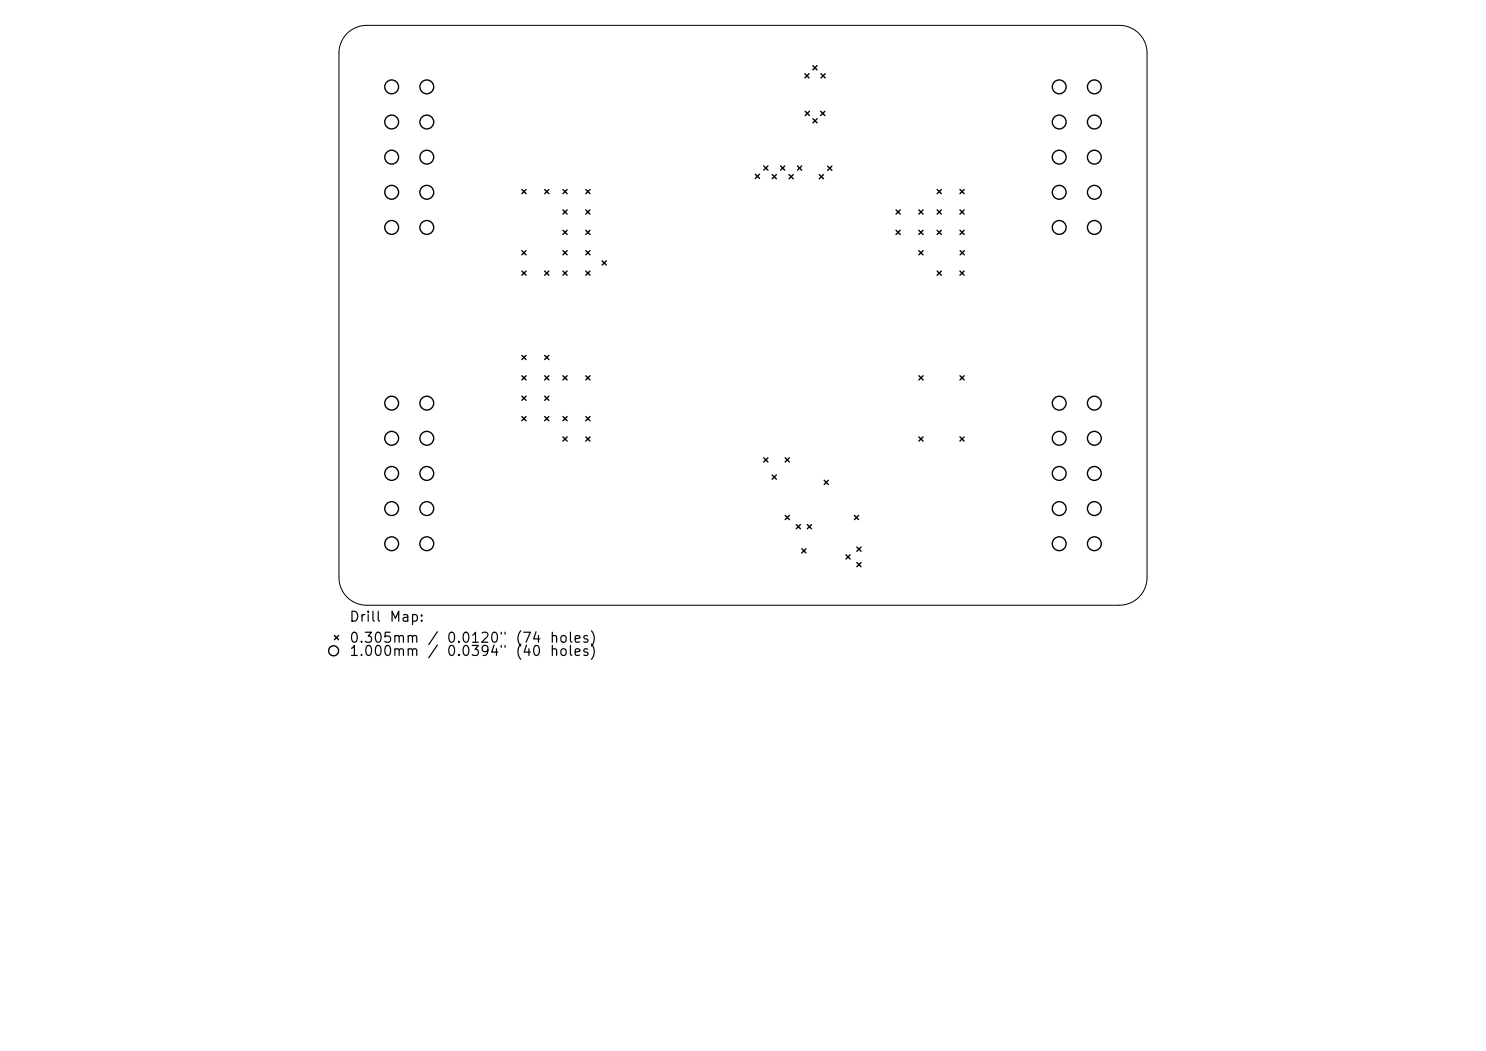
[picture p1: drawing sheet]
<svg xmlns="http://www.w3.org/2000/svg" width="297mm" height="210mm" viewBox="0 0 297 210" stroke-linecap="round" stroke-linejoin="round" font-family="sans-serif">
<defs><g id="words">
<g font-size="2">
<text x="69.7" y="124.7">Drill</text>
<text x="77.7" y="124.7">Map:</text>
<text x="69.7" y="128.9">0.305mm</text>
<text x="69.7" y="131.6">1.000mm</text>
<text x="85.3" y="128.9">/</text>
<text x="89.1" y="128.9">0.0120&quot;</text>
<text x="89.1" y="131.6">0.0394&quot;</text>
<text x="102.8" y="128.9">(74</text>
<text x="102.8" y="131.6">(40</text>
<text x="109.7" y="128.9">holes)</text>
</g>
</g></defs>
<path d="M69.4 6.7a5.5 5.5 0 0 1 3.9-1.6h150.4a5.5 5.5 0 0 1 5.6 5.5v104.8a5.5 5.5 0 0 1-5.6 5.5h-150.4a5.5 5.5 0 0 1-5.6-5.5v-104.8a5.5 5.5 0 0 1 1.7-3.9z" fill="none" stroke="#000" stroke-width=".2"/>
<g fill="none" stroke="#000" stroke-width=".28">
<path d="M160.9 14.7l.8 .9M161.7 14.7l-.8 .9M162.5 13.1l.8 .9M163.3 13.1l-.8 .9M164.1 14.7l.8 .9M164.9 14.7l-.8 .9M104.3 37.9l.8 .8M105.1 37.9l-.8 .8M108.9 37.9l.8 .8M109.7 37.9l-.8 .8M112.5 37.9l.9 .8M113.4 37.9l-.9 .8"/>
<path d="M117.1 37.9l.8 .8M117.9 37.9l-.8 .8M151 34.8l.8 .9M151.8 34.8l-.8 .9M152.6 33.2l.9 .8M153.5 33.2l-.9 .8M154.3 34.9l.9 .8M155.2 34.9l-.9 .8M156 33.2l.9 .8M156.9 33.2l-.9 .8M157.7 34.9l.8 .8M158.5 34.9l-.8 .8"/>
<path d="M159.4 33.2l.8 .8M160.2 33.2l-.8 .8M160.9 22.2l.9 .9M161.8 22.2l-.9 .9M162.5 23.7l.8 .9M163.3 23.7l-.8 .9M163.7 34.9l.9 .8M164 22.2l.9 .9M164.6 34.9l-.9 .8M164.9 22.2l-.9 .9M165.4 33.2l.9 .8M166.3 33.2l-.9 .8"/>
<path d="M187.3 37.9l.8 .8M188.1 37.9l-.8 .8M191.9 37.9l.8 .8M192.7 37.9l-.8 .8M104.3 50.1l.8 .8M104.3 54.2l.8 .8M105.1 50.1l-.8 .8M105.1 54.2l-.8 .8M108.9 54.2l.8 .8M109.7 54.2l-.8 .8M112.5 41.9l.9 .9M112.5 46l.9 .9"/>
<path d="M112.5 50.1l.9 .8M112.5 54.2l.9 .8M113.4 41.9l-.9 .9M113.4 46l-.9 .9M113.4 50.1l-.9 .8M113.4 54.2l-.9 .8M117.1 46l.8 .9M117.1 41.9l.8 .9M117.1 50.1l.8 .8M117.1 54.2l.8 .8M117.9 41.9l-.8 .9M117.9 46l-.8 .9"/>
<path d="M117.9 50.1l-.8 .8M117.9 54.2l-.8 .8M120.3 52.1l.9 .9M121.2 52.1l-.9 .9M179.1 41.9l.8 .9M179.1 46l.8 .9M179.9 41.9l-.8 .9M179.9 46l-.8 .9M183.6 41.9l.9 .9M183.6 46l.9 .9M183.6 50.1l.9 .8M184.5 41.9l-.9 .9"/>
<path d="M184.5 46l-.9 .9M184.5 50.1l-.9 .8M187.3 54.2l.8 .8M187.3 41.9l.8 .9M187.3 46l.8 .9M188.1 41.9l-.8 .9M188.1 46l-.8 .9M188.1 54.2l-.8 .8M191.9 41.9l.8 .9M191.9 46l.8 .9M191.9 54.2l.8 .8M191.9 50.1l.8 .8"/>
<path d="M192.7 41.9l-.8 .9M192.7 46l-.8 .9M192.7 54.2l-.8 .8M192.7 50.1l-.8 .8M104.3 71l.8 .9M104.3 75.1l.8 .8M104.3 79.2l.8 .8M105.1 71l-.8 .9M105.1 75.1l-.8 .8M105.1 79.2l-.8 .8M108.9 71l.8 .9M108.9 75.1l.8 .8"/>
<path d="M108.9 79.2l.8 .8M109.7 71l-.8 .9M109.7 75.1l-.8 .8M109.7 79.2l-.8 .8M112.5 75.1l.9 .8M113.4 75.1l-.9 .8M117.1 75.1l.8 .8M117.9 75.1l-.8 .8M183.6 75.1l.9 .8M184.5 75.1l-.9 .8M191.9 75.1l.8 .8M192.7 75.1l-.8 .8"/>
<path d="M104.3 83.2l.8 .9M105.1 83.2l-.8 .9M108.9 83.2l.8 .9M109.7 83.2l-.8 .9M112.5 83.2l.9 .9M112.5 87.3l.9 .8M113.4 83.2l-.9 .9M113.4 87.3l-.9 .8M117.1 87.3l.8 .8M117.1 83.2l.8 .9M117.9 83.2l-.8 .9M117.9 87.3l-.8 .8"/>
<path d="M152.6 91.5l.9 .8M153.5 91.5l-.9 .8M154.3 94.9l.9 .9M155.2 94.9l-.9 .9M156.9 91.5l.9 .8M157.8 91.5l-.9 .8M164.7 96l.9 .8M165.6 96l-.9 .8M183.6 87.3l.9 .8M184.5 87.3l-.9 .8M191.9 87.3l.8 .8M192.7 87.3l-.8 .8"/>
<path d="M156.9 103l.9 .8M157.8 103l-.9 .8M159.1 104.8l.9 .9M160 104.8l-.9 .9M160.2 109.6l.9 .9M161.1 109.6l-.9 .9M161.4 104.8l.8 .9M162.2 104.8l-.8 .9M169.1 110.9l.8 .8M169.9 110.9l-.8 .8M170.8 103l.8 .8M171.3 109.3l.8 .9"/>
<path d="M171.3 112.4l.8 .8M171.6 103l-.8 .8M172.1 109.3l-.8 .9M172.1 112.4l-.8 .8M66.8 127l.9 .8M67.7 127l-.9 .8"/>
<circle cx="78.3" cy="17.4" r="1.38"/>
<circle cx="85.3" cy="17.4" r="1.38"/>
<circle cx="211.7" cy="17.4" r="1.38"/>
<circle cx="218.7" cy="17.4" r="1.38"/>
<circle cx="78.3" cy="31.4" r="1.38"/>
<circle cx="78.3" cy="24.4" r="1.38"/>
<circle cx="78.3" cy="38.4" r="1.38"/>
<circle cx="85.3" cy="31.4" r="1.38"/>
<circle cx="85.3" cy="24.4" r="1.38"/>
<circle cx="85.3" cy="38.4" r="1.38"/>
<circle cx="211.7" cy="31.4" r="1.38"/>
<circle cx="211.7" cy="24.4" r="1.38"/>
<circle cx="211.7" cy="38.4" r="1.38"/>
<circle cx="218.7" cy="31.4" r="1.38"/>
<circle cx="218.7" cy="24.4" r="1.38"/>
<circle cx="218.7" cy="38.4" r="1.38"/>
<circle cx="78.3" cy="45.4" r="1.38"/>
<circle cx="85.3" cy="45.4" r="1.38"/>
<circle cx="211.7" cy="45.4" r="1.38"/>
<circle cx="218.7" cy="45.4" r="1.38"/>
<circle cx="78.3" cy="94.6" r="1.38"/>
<circle cx="78.3" cy="80.6" r="1.38"/>
<circle cx="78.3" cy="87.6" r="1.38"/>
<circle cx="85.3" cy="94.6" r="1.38"/>
<circle cx="85.3" cy="80.6" r="1.38"/>
<circle cx="85.3" cy="87.6" r="1.38"/>
<circle cx="211.7" cy="94.6" r="1.38"/>
<circle cx="211.7" cy="80.6" r="1.38"/>
<circle cx="211.7" cy="87.6" r="1.38"/>
<circle cx="218.7" cy="94.6" r="1.38"/>
<circle cx="218.7" cy="80.6" r="1.38"/>
<circle cx="218.7" cy="87.6" r="1.38"/>
<circle cx="78.3" cy="101.6" r="1.38"/>
<circle cx="78.3" cy="108.6" r="1.38"/>
<circle cx="85.3" cy="101.6" r="1.38"/>
<circle cx="85.3" cy="108.6" r="1.38"/>
<circle cx="211.7" cy="101.6" r="1.38"/>
<circle cx="211.7" cy="108.6" r="1.38"/>
<circle cx="218.7" cy="101.6" r="1.38"/>
<circle cx="218.7" cy="108.6" r="1.38"/>
<circle cx="66.7" cy="130" r="1"/>
</g>
<use href="#words"/>
</svg>
